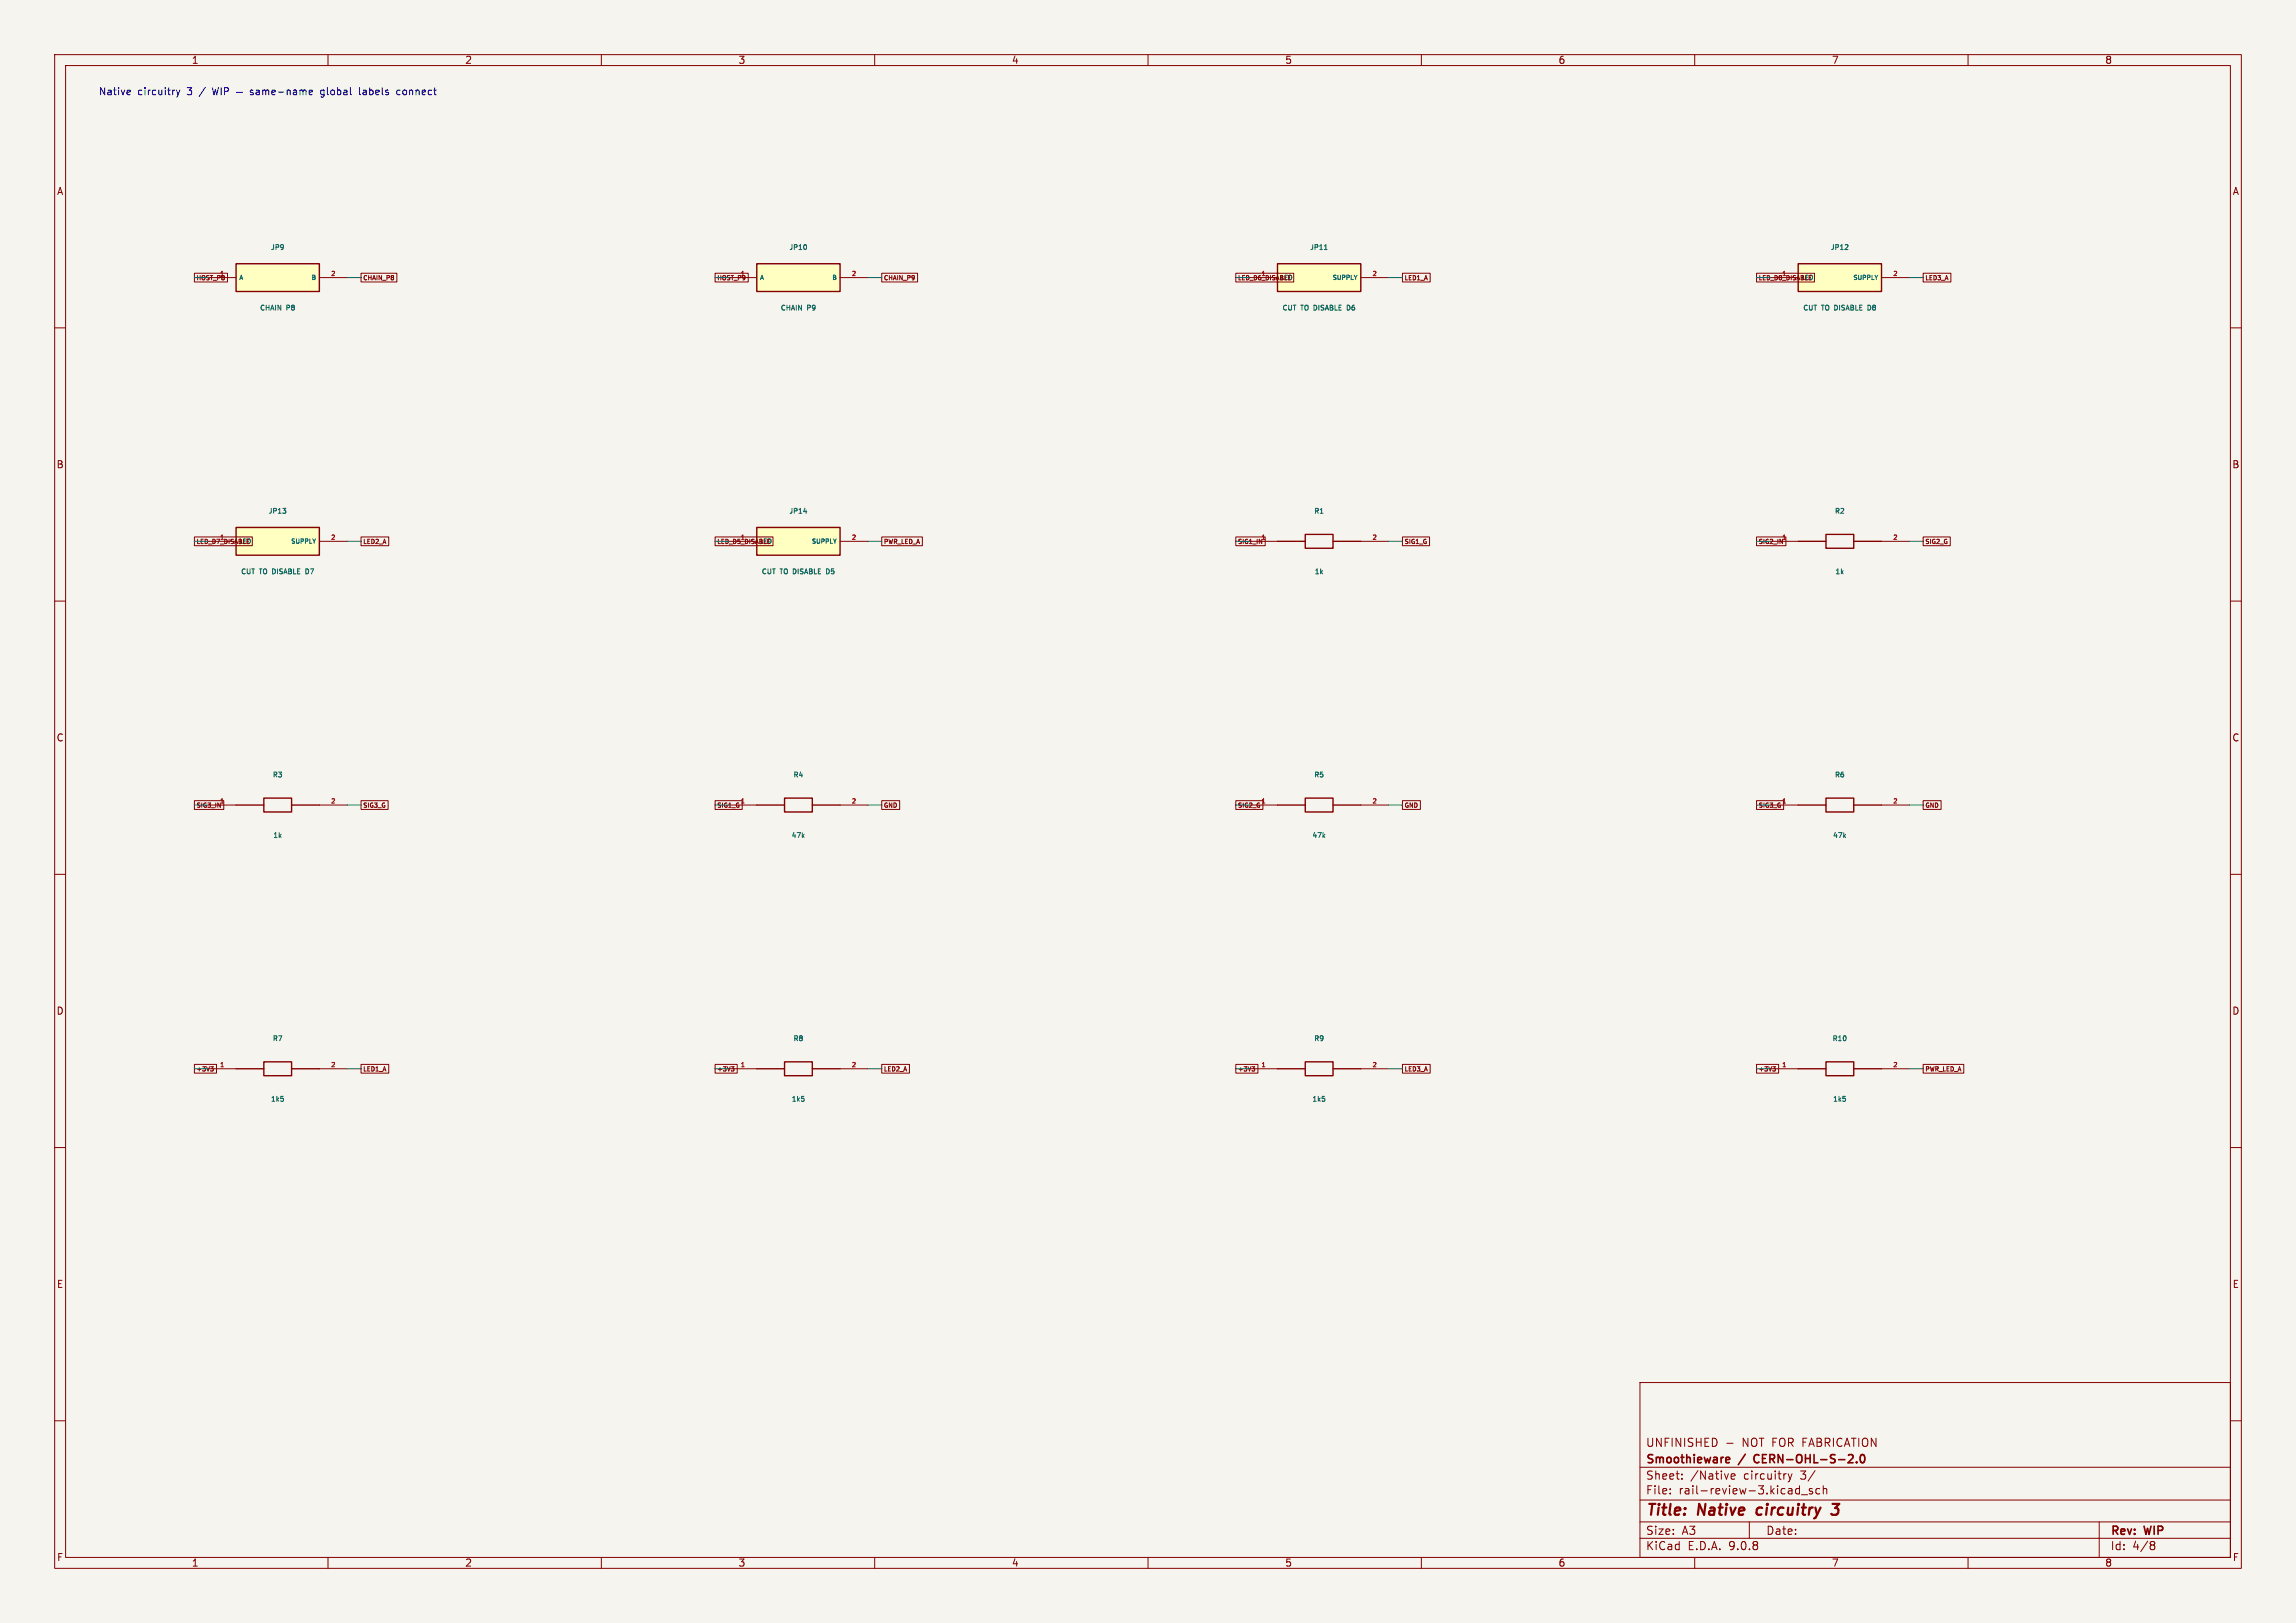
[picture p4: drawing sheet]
<svg xmlns="http://www.w3.org/2000/svg" width="420mm" height="297mm" viewBox="0 0 420 297" stroke-linecap="round" stroke-linejoin="round" font-family="sans-serif">
<defs><g id="words">
<g font-size="2.8" fill="#840000">
<text x="301" y="277.9">Title:</text>
<text x="310.6" y="277.9">Native</text>
<text x="322.2" y="277.9">circuitry</text>
</g>
<g font-size="2.1" fill="#840000">
<text x="301" y="268.2">Smoothieware</text>
<text x="301" y="265">UNFINISHED</text>
<text x="318.2" y="268.2">/</text>
<text x="318.7" y="265">NOT FOR FABRICATION</text>
<text x="321.5" y="268.2">CERN-OHL-S-2.0</text>
<text x="301" y="273.7">File:</text>
<text x="301" y="271">Sheet:</text>
<text x="307.1" y="273.7">rail-review-3.kicad_sch</text>
<text x="309.2" y="271">/Native</text>
<text x="319" y="271">circuitry</text>
<text x="329.5" y="271">3/</text>
<text x="301" y="281.1">Size:</text>
<text x="307.6" y="281.1">A3</text>
<text x="323" y="281.1">Date:</text>
<text x="386" y="281.3">Rev:</text>
<text x="392.4" y="281.3">WIP</text>
<text x="301" y="283.9">KiCad</text>
<text x="308.7" y="283.9">E.D.A.</text>
<text x="316.3" y="283.9">9.0.8</text>
<text x="386" y="283.9">Id:</text>
<text x="390.1" y="283.9">4/8</text>
</g>
<g font-size="1.8" fill="#840000">
<text x="35" y="11.9">1</text>
<text x="85" y="11.9">2</text>
<text x="135" y="11.9">3</text>
<text x="185" y="11.9">4</text>
<text x="235" y="11.9">5</text>
<text x="285" y="11.9">6</text>
<text x="335" y="11.9">7</text>
<text x="385" y="11.9">8</text>
<text x="10.3" y="35.9">A</text>
<text x="408.3" y="35.9">A</text>
<text x="10.3" y="85.9">B</text>
<text x="408.2" y="85.9">B</text>
<text x="10.3" y="135.9">C</text>
<text x="408.2" y="135.9">C</text>
<text x="10.3" y="185.9">D</text>
<text x="408.2" y="185.9">D</text>
<text x="10.3" y="235.9">E</text>
<text x="408.3" y="235.9">E</text>
<text x="10.3" y="285.9">F</text>
<text x="35" y="286.9">1</text>
<text x="85" y="286.9">2</text>
<text x="135" y="286.9">3</text>
<text x="185" y="286.9">4</text>
<text x="235" y="286.9">5</text>
<text x="285" y="286.9">6</text>
<text x="335" y="286.9">7</text>
<text x="385" y="286.9">8</text>
<text x="408.3" y="285.9">F</text>
</g>
<g font-size="1.8" fill="#0000c2">
<text x="18" y="17.6">Native</text>
<text x="25.2" y="17.6">circuitry</text>
<text x="34.4" y="17.6">3</text>
<text x="36.8" y="17.6">/</text>
<text x="59.7" y="17.6">global</text>
<text x="66.9" y="17.6">labels</text>
<text x="74" y="17.6">connect</text>
</g>
<g font-size="1.3" fill="#006464">
<text x="49.4" y="45.9">JP9</text>
<text x="144.3" y="45.9">JP10</text>
<text x="239.5" y="45.9">JP11</text>
<text x="334.8" y="45.9">JP12</text>
<text x="47.4" y="57">CHAIN</text>
<text x="52.4" y="57">P8</text>
<text x="142.7" y="57">CHAIN</text>
<text x="147.6" y="57">P9</text>
<text x="234.5" y="57">CUT</text>
<text x="238" y="57">TO DISABLE</text>
<text x="246.9" y="57">D6</text>
<text x="329.7" y="57">CUT</text>
<text x="333.2" y="57">TO DISABLE</text>
<text x="342.2" y="57">D8</text>
<text x="49" y="94.2">JP13</text>
<text x="144.3" y="94.2">JP14</text>
<text x="240.3" y="94.2">R1</text>
<text x="335.5" y="94.2">R2</text>
<text x="44" y="105.3">CUT</text>
<text x="47.5" y="105.3">TO DISABLE</text>
<text x="56.4" y="105.3">D7</text>
<text x="139.2" y="105.3">CUT</text>
<text x="142.7" y="105.3">TO DISABLE</text>
<text x="151.7" y="105.3">D5</text>
<text x="240.4" y="105.3">1k</text>
<text x="335.6" y="105.3">1k</text>
<text x="49.8" y="142.5">R3</text>
<text x="145" y="142.5">R4</text>
<text x="240.3" y="142.5">R5</text>
<text x="335.5" y="142.5">R6</text>
<text x="49.9" y="153.5">1k</text>
<text x="144.7" y="153.5">47k</text>
<text x="239.9" y="153.5">47k</text>
<text x="335.2" y="153.5">47k</text>
<text x="49.8" y="190.7">R7</text>
<text x="145" y="190.7">R8</text>
<text x="240.3" y="190.7">R9</text>
<text x="335.1" y="190.7">R10</text>
<text x="49.4" y="201.8">1k5</text>
<text x="144.7" y="201.8">1k5</text>
<text x="239.9" y="201.8">1k5</text>
<text x="335.2" y="201.8">1k5</text>
</g>
<g font-size="1.1" fill="#840000">
<text x="35.9" y="51.5">HOST_P8</text>
<text x="40.1" y="50.5">1</text>
<text x="66.3" y="51.5">CHAIN_P8</text>
<text x="131.1" y="51.5">HOST_P9</text>
<text x="135.4" y="50.5">1</text>
<text x="161.6" y="51.5">CHAIN_P9</text>
<text x="226.4" y="51.5">LED_D6_DISABLE</text>
<text x="230.6" y="50.5">1</text>
<text x="234.2" y="51.4">LED</text>
<text x="256.8" y="51.5">LED1_A</text>
<text x="321.6" y="51.5">LED_D8_DISABLE</text>
<text x="325.9" y="50.5">1</text>
<text x="329.4" y="51.4">LED</text>
<text x="352.1" y="51.5">LED3_A</text>
<text x="35.9" y="99.7">LED_D7_DISABLE</text>
<text x="43.7" y="99.7">LED</text>
<text x="66.3" y="99.7">LED2_A</text>
<text x="131.1" y="99.7">LED_D5_DISABLE</text>
<text x="135.4" y="98.8">1</text>
<text x="138.9" y="99.7">LED</text>
<text x="161.6" y="99.7">PWR_LED_A</text>
<text x="226.4" y="99.7">SIG1_IN</text>
<text x="256.8" y="99.7">SIG1_G</text>
<text x="321.6" y="99.7">SIG2_IN</text>
<text x="352.1" y="99.7">SIG2_G</text>
<text x="35.9" y="148">SIG3_IN</text>
<text x="66.3" y="148">SIG3_G</text>
<text x="131.1" y="148">SIG1_G</text>
<text x="161.6" y="148">GND</text>
<text x="226.4" y="148">SIG2_G</text>
<text x="256.8" y="148">GND</text>
<text x="321.6" y="148">SIG3_G</text>
<text x="352.1" y="148">GND</text>
<text x="35.9" y="196.3">+3V3</text>
<text x="66.3" y="196.3">LED1_A</text>
<text x="131.1" y="196.3">+3V3</text>
<text x="161.6" y="196.3">LED2_A</text>
<text x="226.4" y="196.3">+3V3</text>
<text x="256.8" y="196.3">LED3_A</text>
<text x="321.6" y="196.3">+3V3</text>
<text x="352.1" y="196.3">PWR_LED_A</text>
</g>
<g font-size="1.1" fill="#006464">
<text x="43.7" y="51.4">A</text>
<text x="56.8" y="51.4">B</text>
<text x="138.9" y="51.4">A</text>
<text x="152.1" y="51.4">B</text>
<text x="243.6" y="51.4">SUPPLY</text>
<text x="338.8" y="51.4">SUPPLY</text>
<text x="53.1" y="99.7">SUPPLY</text>
<text x="148.3" y="99.7">SUPPLY</text>
</g>
<g font-size="1.1" fill="#a90000">
<text x="60.4" y="50.5">2</text>
<text x="155.7" y="50.5">2</text>
<text x="250.9" y="50.5">2</text>
<text x="346.2" y="50.5">2</text>
<text x="40.1" y="98.8">1</text>
<text x="60.4" y="98.8">2</text>
<text x="155.7" y="98.8">2</text>
<text x="230.6" y="98.8">1</text>
<text x="250.9" y="98.8">2</text>
<text x="325.9" y="98.8">1</text>
<text x="346.2" y="98.8">2</text>
<text x="40.1" y="147.1">1</text>
<text x="60.4" y="147.1">2</text>
<text x="135.4" y="147.1">1</text>
<text x="155.7" y="147.1">2</text>
<text x="230.6" y="147.1">1</text>
<text x="250.9" y="147.1">2</text>
<text x="325.9" y="147.1">1</text>
<text x="346.2" y="147.1">2</text>
<text x="40.1" y="195.3">1</text>
<text x="60.4" y="195.3">2</text>
<text x="135.4" y="195.3">1</text>
<text x="155.7" y="195.3">2</text>
<text x="230.6" y="195.3">1</text>
<text x="250.9" y="195.3">2</text>
<text x="325.9" y="195.3">1</text>
<text x="346.2" y="195.3">2</text>
</g>
</g></defs>
<path d="M0 0h420v297h-420z" fill="#f5f4ef" stroke="#f5f4ef" stroke-width=".18"/>
<g fill="none" stroke="#840000" stroke-width=".18">
<path d="M10 10h400v277h-400zM12 12h396v273h-396zM60 10v2M110 10v2M160 10v2M210 10v2M260 10v2M310 10v2M360 10v2M10 60h2M408 60h2M10 110h2"/>
<path d="M408 110h2M10 160h2M38.1 147.3h5.1M58.4 147.3h5.1M133.3 147.3h5.1M153.7 147.3h5M408 160h2M38.1 195.6h5.1M58.4 195.6h5.1M228.6 195.6h5.1M248.9 195.6h5.1M10 210h2"/>
<path d="M408 210h2M300 253h108v32h-108zM10 260h2M300 278.5h108M300 274.5h108M300 268.5h108M305.5 273.2v.2M305.5 272.5v.1M307.7 270.5v.2M307.7 269.8v.1M315.9 264.1h1.1M316.7 270.2l.7-.2-.1-.2-.4-.1-.2 .2v.7h.6"/>
<path d="M320 278.5v3M327.1 269.7l.3 1M327.4 270.7l-.3 .5M327.8 269.7l-.4 1M328.7 272.4l.5 .1M329.2 271.9v1.5M329.2 273.3l-.5 .1M329.5 273.5h1.2M331.5 272.5l-.3-.1-.3 .2 .1 .2 .5 .2v.3h-.6M332.9 272.5l-.5-.1-.2 .3v.4l.1 .2h.6M333.5 272.5l.2-.1 .4 .1 .1 .9M333.5 271.9v1.5"/>
<path d="M384 278.5v6.5M408 260h2M60 285v2M110 285v2M160 285v2M210 285v2M260 285v2M300 281.5h108M310 285v2M360 285v2M393.6 282.1l.4 .1 .2 .2-.3 .3M393.6 282.7h.3"/>
<path d="M393.9 282.7l.2 .2 .1 .4-.2 .2-.4 .1"/>
</g>
<path d="M321.5 276.1l-.2 .7 .3 .4M335.2 275.2h1.2l-.7 .8h.3l.2 .2v.6l-.1 .2-.3 .2h-.6l-.2-.2" fill="none" stroke="#840000" stroke-width=".4"/>
<path d="M315.9 266.7l.4 .1 .1 .2-.7 .2M316.3 267.6l-.4 .1M321 266.4l-.2 .4 .2 .7M338 267.7h1M338.9 266.3v.5M339.6 267.5v.2M340.4 266.3l.2-.1a.8 .8 0 0 1 .5 .7 .8 .8 0 0 1-.5 .8l-.2-.2-.1-.4z" fill="none" stroke="#840000" stroke-width=".3"/>
<path d="M43.2 147.3h5.1M48.3 146.1h5v2.5h-5zM53.3 147.3h5.1M138.4 147.3h5.1M143.5 146.1h5.1v2.5h-5.1zM148.6 147.3h5.1M43.2 195.6h5.1M48.3 194.3h5v2.6h-5zM53.3 195.6h5.1M233.7 195.6h5.1M238.8 194.3h5v2.6h-5zM243.8 195.6h5.1" fill="none" stroke="#840000" stroke-width=".25"/>
<path d="M51.8 201.1v.3M242.3 201.1v.3" fill="none" stroke="#006464" stroke-width=".18"/>
<path d="M233.7 48.3h15.2v5h-15.2z" fill="#ffffc2"/>
<path d="M233.7 48.3h15.2v5h-15.2zM233.7 99.1h5.1M238.8 97.8h5v2.5h-5zM243.8 99.1h5.1" fill="none" stroke="#840000" stroke-width=".25"/>
<path d="M228.6 50.8h5.1M248.9 50.8h5.1M228.6 99.1h5.1M248.9 99.1h5.1" fill="none" stroke="#840000" stroke-width=".18"/>
<path d="M242.3 45.7h.5M246.7 55.8h-.3v.9h.3" fill="none" stroke="#006464" stroke-width=".18"/>
<path d="M138.4 96.5h15.3v5.1h-15.3z" fill="#ffffc2"/>
<path d="M138.4 96.5h15.3v5.1h-15.3zM233.7 147.3h5.1M238.8 146.1h5v2.5h-5zM243.8 147.3h5.1" fill="none" stroke="#840000" stroke-width=".25"/>
<path d="M133.3 99.1h5.1M153.7 99.1h5M228.6 147.3h5.1M248.9 147.3h5.1" fill="none" stroke="#840000" stroke-width=".18"/>
<path d="M147 93.6h.6M151.4 104.1h-.2v.9h.2" fill="none" stroke="#006464" stroke-width=".18"/>
<path d="M138.4 48.3h15.3v5h-15.3z" fill="#ffffc2"/>
<path d="M138.4 48.3h15.3v5h-15.3z" fill="none" stroke="#840000" stroke-width=".25"/>
<path d="M133.3 50.8h5.1M153.7 50.8h5" fill="none" stroke="#840000" stroke-width=".18"/>
<path d="M147.5 44.9v.6" fill="none" stroke="#006464" stroke-width=".18"/>
<path d="M43.2 96.5h15.2v5.1h-15.2z" fill="#ffffc2"/>
<path d="M43.2 96.5h15.2v5.1h-15.2zM328.9 99.1h5.1M334 97.8h5.1v2.5h-5.1zM339.1 99.1h5.1M138.4 195.6h5.1M143.5 194.3h5.1v2.6h-5.1zM148.6 195.6h5.1" fill="none" stroke="#840000" stroke-width=".25"/>
<path d="M38.1 99.1h5.1M58.4 99.1h5.1M323.8 99.1h5.1M344.2 99.1h5M133.3 195.6h5.1M153.7 195.6h5" fill="none" stroke="#840000" stroke-width=".18"/>
<path d="M51.7 93h.6l-.3 .4M52.2 93.5v.3M56.2 104.1h-.3v.9h.3M147.1 201.1v.3" fill="none" stroke="#006464" stroke-width=".18"/>
<path d="M328.9 48.3h15.3v5h-15.3z" fill="#ffffc2"/>
<path d="M328.9 48.3h15.3v5h-15.3z" fill="none" stroke="#840000" stroke-width=".25"/>
<path d="M323.8 50.8h5.1M344.2 50.8h5" fill="none" stroke="#840000" stroke-width=".18"/>
<path d="M337.5 45.7h.5M338 44.9v.3M341.9 55.8h-.2v.9h.2" fill="none" stroke="#006464" stroke-width=".18"/>
<path d="M43.2 48.3h15.2v5h-15.2z" fill="#ffffc2"/>
<path d="M43.2 48.3h15.2v5h-15.2zM328.9 147.3h5.1M334 146.1h5.1v2.5h-5.1zM339.1 147.3h5.1M328.9 195.6h5.1M334 194.3h5.1v2.6h-5.1zM339.1 195.6h5.1" fill="none" stroke="#840000" stroke-width=".25"/>
<g fill="none" stroke="#840000" stroke-width=".18">
<path d="M35.6 50h6v1.6h-6zM38.1 50.8h5.1M58.4 50.8h5.1M66 50h6.6v1.6h-6.6zM130.8 50h6.1v1.6h-6.1zM161.3 50h6.5v1.6h-6.5zM226.1 50h10.6v1.6h-10.6zM256.5 50h5.1v1.6h-5.1zM321.3 50h10.6v1.6h-10.6zM351.8 50h5.1v1.6h-5.1zM35.6 98.3h10.6v1.6h-10.6zM66 98.3h5.1v1.6h-5.1z"/>
<path d="M130.8 98.3h10.6v1.6h-10.6zM161.3 98.3h7.4v1.6h-7.4zM226.1 98.3h5.3v1.6h-5.3zM256.5 98.3h5v1.6h-5zM321.3 98.3h5.4v1.6h-5.4zM351.8 98.3h4.9v1.6h-4.9zM35.6 146.5h5.3v1.6h-5.3zM66 146.5h5v1.6h-5zM130.8 146.5h5v1.6h-5zM161.3 146.5h3.3v1.6h-3.3zM226.1 146.5h4.9v1.6h-4.9zM256.5 146.5h3.3v1.6h-3.3z"/>
<path d="M321.3 146.5h5v1.6h-5zM323.8 147.3h5.1M344.2 147.3h5M351.8 146.5h3.3v1.6h-3.3zM35.6 194.8h4v1.6h-4zM38.5 195.2h.5l-.3 .3 .3 .1v.2l-.4 .2M66 194.8h5.1v1.6h-5.1zM130.8 194.8h4.1v1.6h-4.1zM133.8 195.2h.5l-.3 .3 .2 .1 .1 .2-.4 .2M161.3 194.8h5.1v1.6h-5.1zM226.1 194.8h4v1.6h-4zM229 195.2h.5l-.3 .3 .3 .1v.2l-.4 .2"/>
<path d="M256.5 194.8h5.1v1.6h-5.1zM321.3 194.8h4.1v1.6h-4.1zM323.8 195.6h5.1M324.3 195.2h.5l-.3 .3 .2 .1 .1 .2-.4 .2M344.2 195.6h5M351.8 194.8h7.4v1.6h-7.4z"/>
</g>
<path d="M337.6 201.1v.3" fill="none" stroke="#006464" stroke-width=".18"/>
<g fill="none" stroke="#009600" stroke-width=".18">
<path d="M35.6 50.8h2.5M63.5 50.8h2.5M130.8 50.8h2.5M158.7 50.8h2.6M226.1 50.8h2.5M254 50.8h2.5M321.3 50.8h2.5M349.2 50.8h2.6M35.6 99.1h2.5M63.5 99.1h2.5M130.8 99.1h2.5M158.7 99.1h2.6"/>
<path d="M226.1 99.1h2.5M254 99.1h2.5M321.3 99.1h2.5M349.2 99.1h2.6M35.6 147.3h2.5M63.5 147.3h2.5M130.8 147.3h2.5M158.7 147.3h2.6M226.1 147.3h2.5M254 147.3h2.5M321.3 147.3h2.5M349.2 147.3h2.6"/>
<path d="M35.6 195.6h2.5M63.5 195.6h2.5M130.8 195.6h2.5M158.7 195.6h2.6M226.1 195.6h2.5M254 195.6h2.5M321.3 195.6h2.5M349.2 195.6h2.6"/>
</g>
<g fill="none" stroke="#0000c2" stroke-width=".18">
<path d="M23.7 16.5l.2 .3-.7 .1M23.8 17.3h-.1M32.3 16.5l.3 .8M32.6 17.3l-.3 .5M32.9 16.5l-.3 .8M38.8 16l.3 1.3 .3-.9 .2 .9 .4-1.3M40.4 16v1.3M41.1 16.7h.6l.1-.2-.1-.3-.6-.2v1.3M43.2 16.9h1.1M46.3 16.5h-.3l-.2 .2v.1l.5 .2v.3h-.5M46.9 16.5h.5v.8M47.4 16.8h-.4l-.2 .2 .2 .3h.4"/>
<path d="M48.1 16.6l.3-.1 .2 .2M48.1 16.5v.8M48.6 16.7l.2-.2h.3l.1 .8M48.6 16.7v.6M49.7 16.9l.7-.1-.1-.3h-.4l-.2 .2 .1 .6h.5M50.9 16.8h1M52.5 16.6l.2-.1h.3l.1 .8M52.5 16.5v.8M53.7 16.5h.5l.1 .8M54.3 16.8h-.5l-.2 .2 .2 .3h.5M54.9 16.6l.3-.1 .2 .2M54.9 16.5v.8"/>
<path d="M55.4 16.7l.2-.2h.3l.1 .8M55.4 16.7v.6M56.5 16.9l.7-.1-.1-.3h-.4l-.2 .2 .1 .6h.5M58.7 17.7h.4M59.1 16.5h-.3l-.2 .2 .1 .5 .4 .1M65.8 16v1.2l.2 .1M66.4 16.9v.4M73.2 16.5h-.4l-.2 .2 .1 .6h.5"/>
</g>
<use href="#words"/>
</svg>
